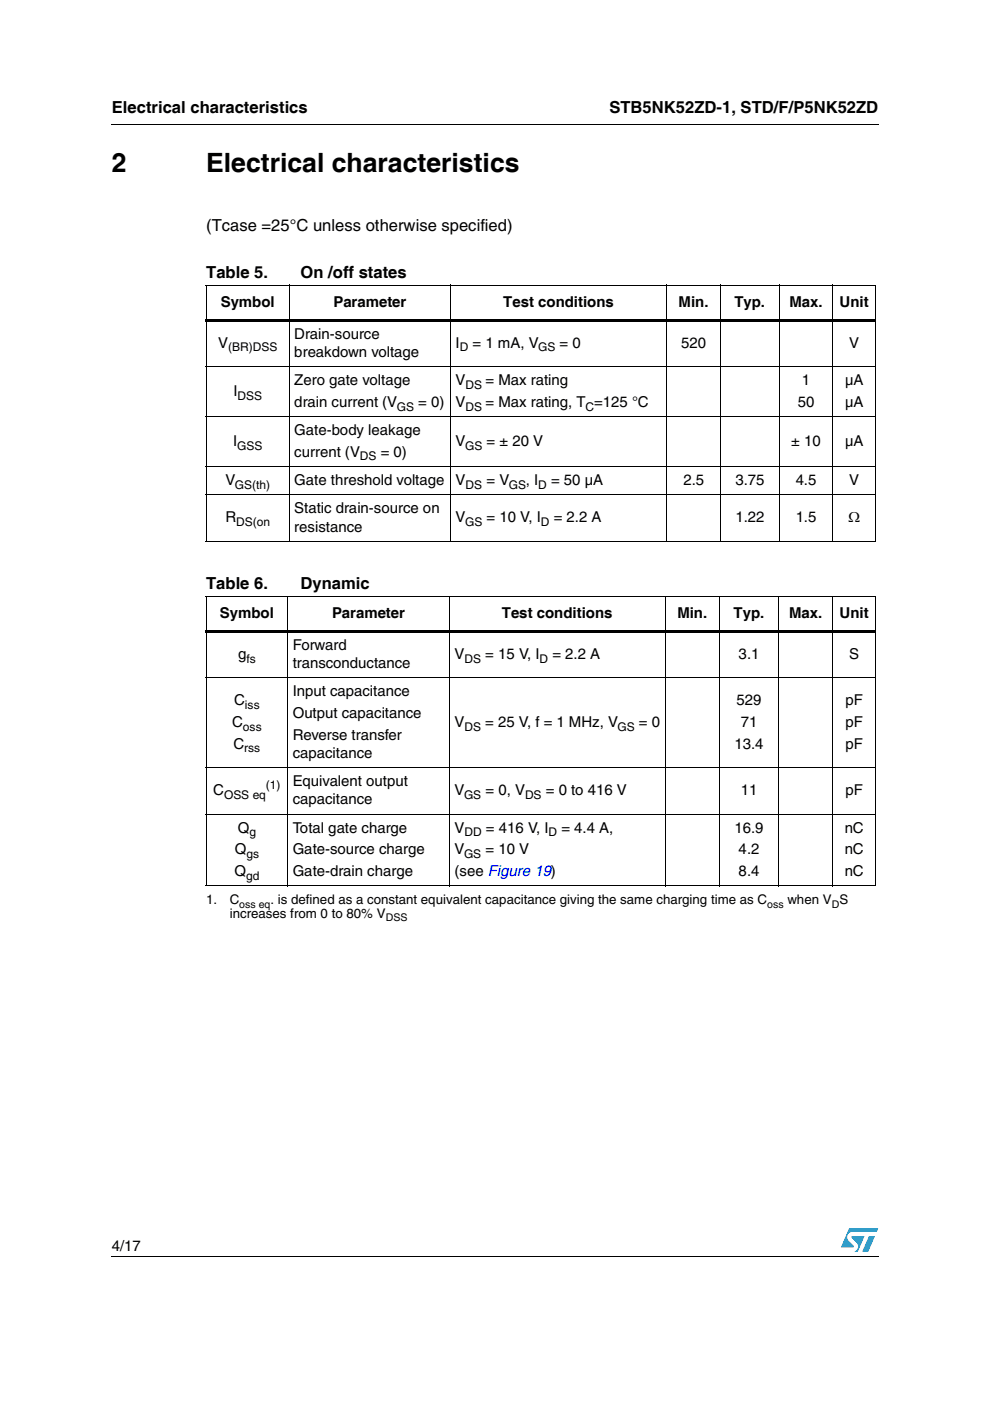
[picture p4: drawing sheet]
<svg xmlns="http://www.w3.org/2000/svg" width="210mm" height="297mm" viewBox="0 0 210 297" stroke-linecap="round" stroke-linejoin="round" font-family="sans-serif">
<defs><g id="words">
<g font-size="5.6">
<text x="23.7" y="36.4">2</text>
<text x="43.7" y="36.4">Electrical characteristics</text>
</g>
<g font-size="3.5">
<text x="23.7" y="23.9">Electrical characteristics</text>
<text x="129.2" y="23.9">STB5NK52ZD-1, STD/F/P5NK52ZD</text>
<text x="43.7" y="49.1">(Tcase =25°C unless otherwise specified)</text>
<text x="43.7" y="58.9">Table 5.</text>
<text x="63.7" y="58.9">On /off states</text>
<text x="43.7" y="124.9">Table 6.</text>
<text x="63.7" y="124.9">Dynamic</text>
</g>
<g font-size="3.2">
<text x="46.8" y="65.1">Symbol</text>
<text x="70.7" y="65.1">Parameter</text>
<text x="106.7" y="65.1">Test conditions</text>
<text x="143.9" y="65.1">Min.</text>
<text x="155.7" y="65.1">Typ.</text>
<text x="167.4" y="65.1">Max.</text>
<text x="178" y="65.1">Unit</text>
<text x="62.4" y="71.8">Drain-source</text>
<text x="46.2" y="73.7">V</text>
<text x="62.4" y="75.6">breakdown voltage</text>
<text x="96.6" y="73.7">I</text>
<text x="100.2" y="73.7">= 1 mA, V</text>
<text x="118.6" y="73.7">= 0</text>
<text x="144.4" y="73.7">520</text>
<text x="180.1" y="73.7">V</text>
<text x="49.5" y="83.9">I</text>
<text x="62.4" y="81.6">Zero gate voltage</text>
<text x="96.6" y="81.6">V</text>
<text x="103" y="81.6">= Max rating</text>
<text x="170" y="81.6">1</text>
<text x="179.2" y="81.6">µA</text>
<text x="62.4" y="86.2">drain current (V</text>
<text x="88.7" y="86.2">= 0)</text>
<text x="96.6" y="86.2">V</text>
<text x="103" y="86.2">= Max rating, T =125 °C</text>
<text x="169.1" y="86.2">50</text>
<text x="179.2" y="86.2">µA</text>
<text x="49.4" y="94.5">I</text>
<text x="62.4" y="92.2">Gate-body leakage</text>
<text x="96.6" y="94.5">V</text>
<text x="103.2" y="94.5">= ± 20 V</text>
<text x="167.8" y="94.5">± 10</text>
<text x="179.2" y="94.5">µA</text>
<text x="62.4" y="96.8">current (V</text>
<text x="80.7" y="96.8">= 0)</text>
<text x="47.8" y="102.8">V</text>
<text x="62.4" y="102.8">Gate threshold voltage</text>
<text x="96.6" y="102.8">V</text>
<text x="103.1" y="102.8">= V</text>
<text x="111.5" y="102.8">, I</text>
<text x="116.8" y="102.8">= 50 µA</text>
<text x="144.9" y="102.8">2.5</text>
<text x="155.9" y="102.8">3.75</text>
<text x="168.7" y="102.8">4.5</text>
<text x="180.1" y="102.8">V</text>
<text x="47.8" y="110.8">R</text>
<text x="62.4" y="108.8">Static drain-source on</text>
<text x="62.4" y="112.7">resistance</text>
<text x="96.6" y="110.8">V</text>
<text x="103.2" y="110.8">= 10 V, I</text>
<text x="117.4" y="110.8">= 2.2 A</text>
<text x="155.9" y="110.8">1.22</text>
<text x="168.7" y="110.8">1.5</text>
<text x="179.9" y="110.8">Ω</text>
<text x="46.6" y="131">Symbol</text>
<text x="70.4" y="131">Parameter</text>
<text x="106.4" y="131">Test conditions</text>
<text x="143.6" y="131">Min.</text>
<text x="155.5" y="131">Typ.</text>
<text x="167.3" y="131">Max.</text>
<text x="178" y="131">Unit</text>
<text x="62.1" y="137.8">Forward</text>
<text x="50.5" y="139.7">g</text>
<text x="62.1" y="141.6">transconductance</text>
<text x="96.4" y="139.7">V</text>
<text x="102.9" y="139.7">= 15 V, I</text>
<text x="117.1" y="139.7">= 2.2 A</text>
<text x="156.6" y="139.7">3.1</text>
<text x="180.1" y="139.7">S</text>
<text x="49.7" y="149.6">C</text>
<text x="62.1" y="147.6">Input capacitance</text>
<text x="156.2" y="149.6">529</text>
<text x="179.3" y="149.6">pF</text>
<text x="49.2" y="154.2">C</text>
<text x="62.1" y="152.2">Output capacitance</text>
<text x="96.4" y="154.2">V</text>
<text x="102.9" y="154.2">= 25 V, f = 1 MHz, V</text>
<text x="135.5" y="154.2">= 0</text>
<text x="157.1" y="154.2">71</text>
<text x="179.3" y="154.2">pF</text>
<text x="49.5" y="158.7">C</text>
<text x="62.1" y="156.8">Reverse transfer</text>
<text x="62.1" y="160.7">capacitance</text>
<text x="155.7" y="158.7">13.4</text>
<text x="179.3" y="158.7">pF</text>
<text x="62.1" y="166.7">Equivalent output</text>
<text x="45.2" y="168.6">C</text>
<text x="62.1" y="170.6">capacitance</text>
<text x="96.4" y="168.6">V</text>
<text x="102.9" y="168.6">= 0, V</text>
<text x="115.7" y="168.6">= 0 to 416 V</text>
<text x="157.1" y="168.6">11</text>
<text x="179.3" y="168.6">pF</text>
<text x="50.4" y="176.6">Q</text>
<text x="62.1" y="176.6">Total gate charge</text>
<text x="96.4" y="176.6">V</text>
<text x="103" y="176.6">= 416 V, I</text>
<text x="119" y="176.6">= 4.4 A,</text>
<text x="155.7" y="176.6">16.9</text>
<text x="179.1" y="176.6">nC</text>
<text x="49.7" y="185.7">Q</text>
<text x="49.8" y="181.1">Q</text>
<text x="62.1" y="181.1">Gate-source charge</text>
<text x="62.1" y="185.7">Gate-drain charge</text>
<text x="96.4" y="181.1">V</text>
<text x="96.4" y="185.7">(see Figure 19)</text>
<text x="102.9" y="181.1">= 10 V</text>
<text x="156.6" y="181.1">4.2</text>
<text x="156.6" y="185.7">8.4</text>
<text x="179.1" y="181.1">nC</text>
<text x="179.1" y="185.7">nC</text>
<text x="23.7" y="265.1">4/17</text>
</g>
<g font-size="2.8">
<text x="43.7" y="191.7">1.</text>
<text x="48.7" y="191.7">C</text>
<text x="57.4" y="191.7">. is defined as a constant equivalent capacitance giving the same charging time as C</text>
<text x="166.9" y="191.7">when V S</text>
<text x="48.7" y="194.5">increases from 0 to 80% V</text>
</g>
<g font-size="2.5">
<text x="48.4" y="74.5">(BR)DSS</text>
<text x="97.5" y="74.5">D</text>
<text x="114.1" y="74.5">GS</text>
<text x="98.7" y="82.4">DS</text>
<text x="50.4" y="84.7">DSS</text>
<text x="84.1" y="87">GS</text>
<text x="98.7" y="87">DS</text>
<text x="124.2" y="87">C</text>
<text x="50.3" y="95.3">GSS</text>
<text x="98.6" y="95.3">GS</text>
<text x="76.3" y="97.6">DS</text>
<text x="49.8" y="103.6">GS(th)</text>
<text x="98.7" y="103.6">DS</text>
<text x="107.9" y="103.6">GS</text>
<text x="114.1" y="103.6">D</text>
<text x="50.1" y="111.5">DS(on</text>
<text x="98.6" y="111.5">GS</text>
<text x="114.7" y="111.5">D</text>
<text x="52.2" y="140.5">fs</text>
<text x="98.5" y="140.5">DS</text>
<text x="114.4" y="140.5">D</text>
<text x="51.5" y="154.9">oss</text>
<text x="51.9" y="150.3">iss</text>
<text x="98.5" y="154.9">DS</text>
<text x="130.9" y="154.9">GS</text>
<text x="51.8" y="159.5">rss</text>
<text x="56.4" y="167.3">(1)</text>
<text x="47.5" y="169.4">OSS eq</text>
<text x="98.4" y="169.4">GS</text>
<text x="111.3" y="169.4">DS</text>
<text x="52.9" y="177.3">g</text>
<text x="98.5" y="177.3">DD</text>
<text x="116.3" y="177.3">D</text>
<text x="52.2" y="181.9">gs</text>
<text x="98.4" y="181.9">GS</text>
<text x="52.2" y="186.5">gd</text>
</g>
<g font-size="2.2">
<text x="50.7" y="192.4">oss eq</text>
<text x="81.8" y="195.2">DSS</text>
<text x="162.7" y="192.4">oss</text>
<text x="176.3" y="192.4">D</text>
</g>
</g></defs>
<g fill="#0099d8">
<path d="M184.2 262.1h1.3l-1.4 3.3h-1.3z"/>
<path d="M180 260.5h6.2l-.3 .7h-5.2a1.13 1.13 0 0 0-1 .7 1.13 1.13 0 0 0 .3 1.2l1 1v.3l-2.7 .1z"/>
<path d="M180.6 262.1h2.7l-1.4 3.3h-.7a1.18 1.18 0 0 0 .4-1.9l-1-1.1z"/>
</g>
<path d="M23.6 26.2l.1 .2zM43.6 67.6h142.1v.6h-142.1zM43.6 133.6h142.1v.5h-142.1zM23.6 266.3l.1 .1z" fill="#000"/>
<g fill="none" stroke="#000" stroke-width=".21">
<path d="M23.7 26.3h162.6M43.6 60.5h142.1M43.6 77.8h142.1M43.7 60.6v54.1M61.3 60.4v54.5M95.5 60.4v54.5M141.4 60.4v54.5M152.8 60.4v54.5M165.2 60.4v54.5M176.6 60.4v54.5M185.6 60.6v54.1M43.6 88.3h142.1"/>
<path d="M43.6 98.9h142.1M43.6 104.9h142.1M43.6 114.8h142.1M43.6 126.4h142.1M43.7 126.5v61.2M61 126.4v61.5M95.3 126.4v61.5M141 126.4v61.5M152.6 126.4v61.5M165.1 126.4v61.5M176.6 126.4v61.5M185.6 126.5v61.2"/>
<path d="M43.6 143.7h142.1M43.6 162.8h142.1M43.6 172.7h142.1M43.6 187.8h142.1M23.7 266.3h162.6"/>
</g>
<use href="#words"/>
</svg>
